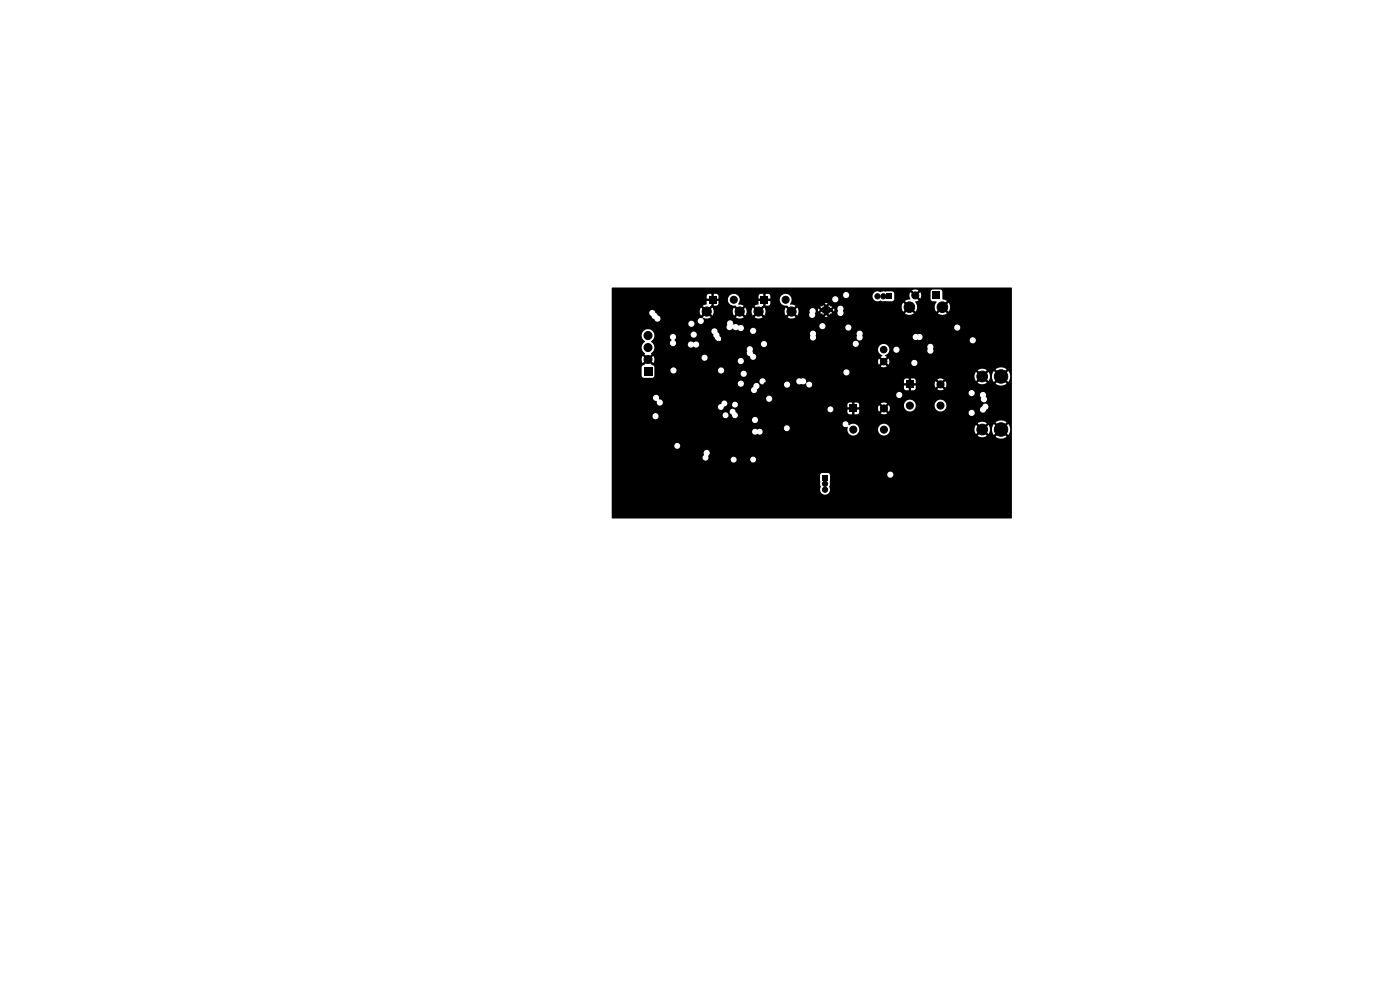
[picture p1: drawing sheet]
<svg xmlns="http://www.w3.org/2000/svg" width="297mm" height="210mm" viewBox="0 0 297 210" stroke-linecap="round" stroke-linejoin="round" font-family="sans-serif">
<path d="M136.6 77.9h1.7v1.7h-1.7zM150.4 62.8h1.5v1.5h-1.5zM161.4 62.8h1.5v1.5h-1.5zM188.1 62.3h1.1v1.1h-1.1zM197.9 61.9h1.5v1.5h-1.5zM129.8 61h84.8v49h-84.7l-.1-.1v-9.1h44.2v1.9l.1 .5a1.1 1.1 0 0 0 .9 1.7 1.1 1.1 0 0 0 .9-1.7l.2-.5v-1.9h12.1v.1a.65 .65 0 0 0 1.1 .3 .65 .65 0 0 0-.2-1.1 .65 .65 0 0 0-.9 .7h-12.1l-.4-.5h-1.3l-.3 .2-.1 .3h-44.2v-3.8h19.2a.63 .63 0 0 0 .5 .7 .63 .63 0 0 0 .7-.3h4.8v.2a.63 .63 0 0 0 .7 .5 .63 .63 0 0 0 .6-.7h2.8v.2a.63 .63 0 0 0 1 .4 .63 .63 0 0 0 0-1 .63 .63 0 0 0-1 .4l-2.9-.1a.63 .63 0 0 0-.6-.4 .63 .63 0 0 0-.6 .5h-4.8v-.6a.69 .69 0 0 0 .2-1.1 .69 .69 0 0 0-1.1 .1l.1 .7-.4 .5h-19.2v-2.5h13.2v.2a.63 .63 0 0 0 1 .4 .63 .63 0 0 0 0-1 .63 .63 0 0 0-1 .4h-13.2v-3h29.7v.2a.75 .75 0 0 0 1.3 .4 .65 .65 0 0 0 .9-.2 .65 .65 0 0 0-.2-.9 .65 .65 0 0 0-.9 .1l-.4-.1a.63 .63 0 0 0-.7 .5h-29.7v-.7h36.5v.1a.63 .63 0 0 0 1 .5 .63 .63 0 0 0 0-1.1 .63 .63 0 0 0-1 .5h-36.5v-.9h48.9v.2a.84 .84 0 0 0 1.1 .5 1.27 1.27 0 0 0 1 1.8 1.27 1.27 0 0 0 1.5-1.4h4v.2a1.25 1.25 0 0 0 1.3 1.2 1.25 1.25 0 0 0 1.2-1.4h17.9l.3 1.1 .7-.7 .3 .4-.6 .6 .1 .1a1.63 1.63 0 0 0 1.8-.1l-.6-.6 .4-.4 .6 .7 .3-1.1h.4l.1 .7 .3 .6 .7-.7 .4 .3-.7 .7a1.91 1.91 0 0 0 2.3 0l-.7-.7 .4-.3 .7 .7 .1-.1a1.92 1.92 0 0 0-.1-2.3l-.7 .7-.4-.3 .7-.7-.1-.1a1.92 1.92 0 0 0-2.2 .1l.7 .7-.4 .3-.7-.7-.4 1.1h-.4l-.3-.9-.6 .7-.4-.4 .6-.7a1.62 1.62 0 0 0-1.9 .1l.6 .6-.3 .4-.7-.7-.3 .9h-17.9a1.25 1.25 0 0 0-1.3-1.1 1.25 1.25 0 0 0-1.2 1.1h-4l-.1-.2a1.32 1.32 0 0 0-2.1-.6 .68 .68 0 0 0-.5-.8 .68 .68 0 0 0-.9 .5h-48.9v-.7h29.7v.1a.65 .65 0 0 0 1.1 .3 .65 .65 0 0 0-.2-1.1 .65 .65 0 0 0-.9 .7h-29.7v-.8h8.6v.1a.65 .65 0 0 0 .9 .4 .65 .65 0 0 0 .4-.9h13.6v.2a.63 .63 0 0 0 1 .4 .63 .63 0 0 0 0-1 .63 .63 0 0 0-1 .4h-13.7a.65 .65 0 0 0-.7-.3 .65 .65 0 0 0-.5 .7h-8.6v-1.1h25l.1 .4 .4 .3a.66 .66 0 0 0 .6 .7 .66 .66 0 0 0 .7-.6 .66 .66 0 0 0-.6-.7v-.4l-.3-.2h19.8v.1a.63 .63 0 0 0 1 .5 .63 .63 0 0 0 0-1.1 .63 .63 0 0 0-1 .5l-20.1-.1-.5 .2-.1 .4h-25v-1h22.5a.66 .66 0 0 0 .7 .7 .66 .66 0 0 0 .6-.8l.5-.1 .2-.3h1v.1a.63 .63 0 0 0 .7 .6 .63 .63 0 0 0 .5-.7h23.3v.6h.8v.5h-.8v.7l.4 .3h.6v-.8h.5v.8l.8-.2 .2-.8h-.8v-.4h4.8l.2 .8 .5-.5 .4 .3-.5 .6a1.24 1.24 0 0 0 1.3 0h17.3a.65 .65 0 0 0 .6 .5 .65 .65 0 0 0 .7-.5 .65 .65 0 0 0-.5-.7h1.6v.1a.69 .69 0 0 0 .8 .4 .69 .69 0 0 0 .6-.6 .68 .68 0 0 0 .1-1.2 .68 .68 0 0 0-1.1 .6l-.3 .3-.1 .4-1.7-.1a.65 .65 0 0 0-.7 .8h-17.3l-.5-.6 .3-.3 .6 .5a1.24 1.24 0 0 0 0-1.4l-.6 .6-.3-.3 .2-.3h3.9a1.25 1.25 0 0 0 1.2 1.4 1.25 1.25 0 0 0 1.3-1.4h4v.2a1.25 1.25 0 0 0 1.9 1 1.25 1.25 0 0 0 0-2.1 1.25 1.25 0 0 0-1.9 .9h-4l-.1-.2a1.25 1.25 0 0 0-1.3-.9 1.25 1.25 0 0 0-1.1 1.1h-3.9l.3-.3a1.24 1.24 0 0 0-1.4 0l.6 .6-.4 .3-.5-.6-.2 .6h-4.8v-.1h.8l-.1-.8-.4-.2h-.5v.8h-.5v-.8h-.8l-.2 .4h-23.3a.63 .63 0 0 0-.6-.6 .63 .63 0 0 0-.6 .6h-1a.66 .66 0 0 0-.6-.8 .66 .66 0 0 0-.7 .7l-.5 .2-.2 .4h-22.5v-1.8h8.7l.2 .3 .4 .2a.34 .34 0 0 1 .3 .6 .67 .67 0 0 0 .8 .3 .67 .67 0 0 0 .4-.8 .67 .67 0 0 0-.8-.4h22.7a.65 .65 0 0 0 1 .4 .65 .65 0 0 0 0-1.1 .65 .65 0 0 0-1 .5v.2h-22.7v-.5l-.3-.3h50.6v.1a.65 .65 0 0 0 .9 .4 .65 .65 0 0 0 .3-.9h14.2v.1a.65 .65 0 0 0 1.1 .3h1.3l.2 .4a.69 .69 0 0 0 .4 1 .69 .69 0 0 0 .9-.3 .69 .69 0 0 0-.3-.9 .65 .65 0 0 0-.5-1 .65 .65 0 0 0-.7 .8l-1.3-.1a.65 .65 0 0 0-.3-1 .65 .65 0 0 0-.8 .7h-14.2l-.1-.2a.65 .65 0 0 0-.7-.1 .65 .65 0 0 0-.4 .7h-50.6l-.4-.2-.4 .3-.2 .5h-8.7v-1.7h29.5a.7 .7 0 0 0 .9 .6 .7 .7 0 0 0 .5-.9l.3-.3 .1-.5h5.2a.65 .65 0 0 0 .7 .5 .65 .65 0 0 0 .6-.5 .65 .65 0 0 0-.5-.7h1.8v.1a.87 .87 0 0 0 1.2 .4h.3l.6-.2a.68 .68 0 0 0 .5 .9 .68 .68 0 0 0 .8-.5 .68 .68 0 0 0-.4-.7 .68 .68 0 0 0-.8 .2l-.1-.5h20.8v.6h.8v.5h-.8v.7l.4 .3h.6v-.8h.5v.8l.8-.2 .2-.8h-.8v-.4h4.8l.2 .8 .5-.5 .4 .3-.5 .6a1.24 1.24 0 0 0 1.3 0l-.5-.6 .3-.3 .6 .5a1.24 1.24 0 0 0 0-1.4l-.6 .6-.3-.3 .5-.6a1.24 1.24 0 0 0-1.4 0l.6 .6-.4 .3-.5-.6-.2 .6h-4.8v-.1h.8l-.1-.8-.4-.2h-.5v.8h-.5v-.8h-.8l-.2 .4h-20.8a.8 .8 0 0 0-1.1-.4 .65 .65 0 0 0-1 .7l-2-.1a.65 .65 0 0 0-.6 .8l-5.3-.1a.72 .72 0 0 0-.8-.3 .72 .72 0 0 0-.4 .8l-.4 .3-.1 .4h-29.5v-1.3h26.7a.65 .65 0 0 0 .9 .5 .65 .65 0 0 0 .3-1h3.4v.1a.65 .65 0 0 0 1.1 .3 .65 .65 0 0 0-.2-1.1 .65 .65 0 0 0-.9 .7l-3.5-.1a.65 .65 0 0 0-.7-.1 .65 .65 0 0 0-.4 .7h-26.7v-10.4h6.3l.2 .8 .5 .6a1.48 1.48 0 0 0 0 2.5l-.1 .1 .6 .7-.3 .3-.7-.5a1.34 1.34 0 0 0 .1 1.4l.6-.6 .3 .3-1.2 1.1v2l.4 .3h1.9l.4-.2v-.5h18.3v.1a.65 .65 0 0 0 1.1 .2h48.5l.3 1.1 .7-.6 .3 .3-.6 .7 .1 .1a1.63 1.63 0 0 0 1.8-.1l-.6-.7 .4-.3 .6 .6 .3-1.1h.4l.1 .8 .3 .5 .7-.7 .4 .4-.7 .7a1.91 1.91 0 0 0 2.3 0l-.7-.7 .4-.4 .7 .7 .1-.1a1.92 1.92 0 0 0-.1-2.2l-.7 .7-.4-.4 .7-.7h-.1a1.92 1.92 0 0 0-2.2 0l.7 .7-.4 .4-.7-.7-.4 1h-.4l-.3-.8-.6 .6-.4-.3 .6-.7a1.62 1.62 0 0 0-1.9 0l.6 .7-.3 .3-.7-.6-.3 .8h-48.5l.2-.6h20.5a.65 .65 0 0 0 1 .4 .65 .65 0 0 0 0-1.1 .65 .65 0 0 0-1 .5v.2h-20.5a.65 .65 0 0 0-.8-.4 .65 .65 0 0 0-.5 .7h-18.3v-.7h3.4v.1a.65 .65 0 0 0 .7 .4 .65 .65 0 0 0 .6-.5h8.8v.1a.65 .65 0 0 0 1.1 .3 .65 .65 0 0 0-.2-1.1 .65 .65 0 0 0-.9 .7h-8.8v-.2a.65 .65 0 0 0-.7-.6 .65 .65 0 0 0-.6 .8h-3.4v-1h48a1.19 1.19 0 0 0 1.3 0l-.6-.6-.7 .6h-48l-1.2-1 .4-.3 .6 .6 .2-.4h17.7v.2a.65 .65 0 0 0 .7 .4 .65 .65 0 0 0 .6-.6h28.5l.2 .8 .6-.6a.35 .35 0 0 0 .4 .3 .35 .35 0 0 0 .3-.4l.7 .7 .1-.3h4.7v.1a.65 .65 0 0 0 1.1 .3 .65 .65 0 0 0-.2-1.1 .65 .65 0 0 0-.9 .7h-4.7l.1-.5-.2-.5-.7 .6a.38 .38 0 0 0-.4-.3 .38 .38 0 0 0-.3 .3l-.6-.6-.2 .5h-28.5a.65 .65 0 0 0-.7-.7 .65 .65 0 0 0-.6 .7h-17.7v-.6h10a.65 .65 0 0 0 1 .4 .65 .65 0 0 0 0-1.1 .65 .65 0 0 0-1 .5v.2h-10l-.2-.5-.6 .6-.4-.3 .6-.7-.1-.2 .7-.7h19.6l.1 .2a.89 .89 0 0 0 .6 1.3 .67 .67 0 0 0 .7 .6 .67 .67 0 0 0 .6-.7 .67 .67 0 0 0-.7-.6l-.1-.5 .1-.4h26.6v.2a1.42 1.42 0 0 0 .9 1.1l-.4 .3 .7 .7 .6-.7-.3-.2v-.2a1.19 1.19 0 0 0 .9-1h.8v.1a.65 .65 0 0 0 1.1 .3 .65 .65 0 0 0-.1-1h6.2l.1 .2a.72 .72 0 0 0 .1 1 .72 .72 0 0 0 1 0 .72 .72 0 0 0 0-1 .65 .65 0 0 0-.4-1 .65 .65 0 0 0-.8 .8l-6.3-.1a.65 .65 0 0 0-.9 .7h-.8v-.2a1.2 1.2 0 0 0-1.2-1.1 1.2 1.2 0 0 0-1.2 1.1l-26.6-.1a.65 .65 0 0 0-.7-.6 .65 .65 0 0 0-.6 .8h-19.6v-.4a1.7 1.7 0 0 0-.7-1.4l.7-.8h3.3l.4 .5a.7 .7 0 0 0-.3 1 .7 .7 0 0 0 1.1 .1h2.6a.79 .79 0 0 0 1.3 .3l.4 .2h.4l.3-.6h13.1a.65 .65 0 0 0 .7 .5 .65 .65 0 0 0 .6-.6h18.2v.1a.65 .65 0 0 0 1.1 .3 .65 .65 0 0 0-.2-1.1 .65 .65 0 0 0-.9 .7l-18.2-.1a.65 .65 0 0 0-.7-.6 .65 .65 0 0 0-.6 .8h-13.1v-.2a.82 .82 0 0 0-1.3-.3l-.2-.1a.65 .65 0 0 0-.9 .7h-2.6l.1-.6-.3-.5 .3-.5-.1-.5h3.2v.1a.65 .65 0 0 0 1.2 .2 .65 .65 0 0 0-.4-1h3.6l.8 1.3a.67 .67 0 0 0 .4 .8 .67 .67 0 0 0 .8-.2h52.8v.1a.65 .65 0 0 0 1.1 .3 .65 .65 0 0 0-.2-1.1 .65 .65 0 0 0-.9 .7h-52.8l.1-.6-.4-.4v-.4h19.2l.1 .2a.71 .71 0 0 0 .1 1 .71 .71 0 0 0 1-.1 .71 .71 0 0 0 0-.9l.1-.2h8.6l.1 .2a.69 .69 0 0 0 .3 1.1 .69 .69 0 0 0 .9-.6h10.6v.1a.91 .91 0 0 0 1.2 .4 .68 .68 0 0 0 .9-.8 .68 .68 0 0 0-1.1-.4h-.6l-.3 .3-.1 .4h-10.6l-.1-.4a.66 .66 0 0 0-.3-1 .66 .66 0 0 0-.9 .7h-8.6v-.2a.65 .65 0 0 0-.7-.6 .65 .65 0 0 0-.6 .8h-19.2l-.4-.5v-.1h6.9v.1a.65 .65 0 0 0 1.1 .3 .65 .65 0 0 0-.2-1.1 .65 .65 0 0 0-.9 .7l-6.9-.1a.65 .65 0 0 0-.7-.6 .65 .65 0 0 0-.6 .8l-3.8-.1a.65 .65 0 0 0-.6 .8l-3.3-.1a.65 .65 0 0 0-.7-.1 .65 .65 0 0 0-.4 .7l-3.3-.1a1.35 1.35 0 0 0-1.1-1.7 1.35 1.35 0 0 0-1.6 1.3h-6.3v-1.6h24.3v.1a.72 .72 0 0 0 .7 .4 .72 .72 0 0 0 .6-.3l.5 .3h.4a.51 .51 0 0 1 .7 .2 .65 .65 0 0 0 .7-.2 .65 .65 0 0 0 0-.7h16.1v.1a.65 .65 0 0 0 .6 .4 .65 .65 0 0 0 .6-.2h4.3v.1a.65 .65 0 0 0 .7 .4 .65 .65 0 0 0 .6-.5h21.8v.1a.65 .65 0 0 0 1.1 .3 .65 .65 0 0 0-.2-1.1 .65 .65 0 0 0-.9 .7h-21.8v-.2a.65 .65 0 0 0-.7-.6 .65 .65 0 0 0-.6 .8l-4.3-.1a.65 .65 0 0 0-.4-1 .65 .65 0 0 0-.8 .8l-16.1-.1a.83 .83 0 0 0-1-.1l-.4-.3h-.7a.71 .71 0 0 0-.8-.9 .71 .71 0 0 0-.5 1.1l-.2 .5h-24.3v-.7h16.2v.1a.65 .65 0 0 0 1.1 .3 .65 .65 0 0 0-.1-1h1v.1a.69 .69 0 0 0 1.1 .3 .69 .69 0 0 0 0-1.1l.1-.1a1.53 1.53 0 0 0 1.6-.1l-.6-.6 .3-.4 .7 .6a1.46 1.46 0 0 0-.1-1.7l-.6 .6-.3-.3 .7-.7v-.8h.5v.8h.8l.2-.4v-.6h-.8l.1-.3h2.7a1.34 1.34 0 0 0 1.6 1.3l.7 .7-.4 .3-.6-.5a1.46 1.46 0 0 0 0 1.6l.6-.6 .4 .4-.6 .7a1.47 1.47 0 0 0 1.7-.1l-.6-.6 .3-.4 .6 .6 .3-.7h1l.3 .7 .6-.6 .4 .4-.6 .7a1.47 1.47 0 0 0 1.7-.1l-.6-.6 .3-.4 .7 .6a1.46 1.46 0 0 0-.1-1.7l-.6 .6-.3-.3 .7-.7v-.8h.5v.8h.8l.2-.4v-.6h-.8l.1-.3h2.7a1.34 1.34 0 0 0 1.6 1.3l.7 .7-.4 .3-.6-.5a1.47 1.47 0 0 0 0 1.6l.6-.6 .4 .4-.6 .7a1.47 1.47 0 0 0 1.7-.1l-.6-.6 .3-.4 .6 .6h2.5a.65 .65 0 0 0 .5 .5 .65 .65 0 0 0 .7-.2h2.8l-.3-.4-.4 .4h-2.1l.1-.8 1.6 .1 .1 .3 .3-.3h-.3l.7 .1 .3-.1 .3 .3 .1-.3 .6-.1-.4-.3-.4 .4-.5-.1-.7 .1-.3-.4h1h-1l-.3 .3h-1.1l.1-.3v-.4h.5l.1 .4 .3-.4 .4 .2 2.3-.1 .3 .3 .1-.5h.6l.2 .3a.71 .71 0 0 0 0 1 .71 .71 0 0 0 1-.1 .71 .71 0 0 0 0-.9l.1-.5-.1-.4h12.5l.3 1.1 .6-.6 .4 .3-.6 .7 .1 .1a1.61 1.61 0 0 0 1.8-.1l-.7-.7 .4-.3 .6 .6 .1-.1a1.91 1.91 0 0 0-.1-2l.7-.3-.6-.6 .4-.3 .5 .6a1.24 1.24 0 0 0 0-1.4l-.5 .5-.4-.3 .3-.3h2.8l.1 1.8 .3 .2h.8l.1 .2a1.66 1.66 0 0 0-.1 2l.6-.6 .4 .3-.6 .7 .1 .1a1.61 1.61 0 0 0 1.8-.1l-.7-.7 .4-.3 .6 .6 .1-.1a1.62 1.62 0 0 0-.1-1.8l-.6 .6-.4-.3 .7-.6-1-.4v-1.7l-.2-.3-1.9-.1-.4 .5h-2.8l.3-.3a1.24 1.24 0 0 0-1.4 0l.5 .6-.3 .3-.6-.5a1.58 1.58 0 0 0 0 1.5l-1.1 .4 .6 .6-.4 .3-.6-.6-.3 .8h-12.6a.65 .65 0 0 0-.7-.1 .65 .65 0 0 0-.4 .7h-.6l-.1-.2-.3 .4h-2.2l-.5-.1-.3-.3-.1 .3h-.5a.68 .68 0 0 0-1-.2 .68 .68 0 0 0-.2 .9l-.2 .5h-2.4l.1-.2a1.46 1.46 0 0 0-.2-1.5l-.6 .6-.3-.3 .4-.4h5.4l.3 .3h1h-1l.4-.4 .6 .1 .5-.1 .4 .4 .4-.3-.5-.1-.2-.3-.3 .3h-.7l-.3-.3-.1 .3-.5 .1h-5.4l.2-.2-.5-.2-.7-.1v-.2l7.3-.1 .4 .4 .3-.4h-7.9l.2-.7h8.6a.65 .65 0 0 0 1 .4 .65 .65 0 0 0 0-1.1 .65 .65 0 0 0-1 .5v.2h-8.6l-.4-.9h11.3a.65 .65 0 0 0 .6 .5 .65 .65 0 0 0 .7-.4h5v.2a1.15 1.15 0 0 0 1.7 .8l.5 .1h1.9l.5-.4v-1.3l-.3-.3-2.1-.1a1.29 1.29 0 0 1-1.3 0l-.5 .2-.4 .8h-5a.65 .65 0 0 0-.6-.9 .65 .65 0 0 0-.7 .8l-11.3-.1a1.25 1.25 0 0 0-2.1 .9h-2.7l-.1-.2h.8v-.6l-.2-.3-.8-.1v.9h-.5v-.9l-.7 .1-.3 .3v.6h.8v.5h-.8v.8l-.8 .3 .6 .6-.4 .3-.6-.6-.3 1h-1l-.3-1-.6 .6-.3-.3 .6-.6-1.2-.3a1.29 1.29 0 0 0-.3-2.1 1.29 1.29 0 0 0-1.9 1h-2.7l-.1-.2h.8l-.1-.8-.9-.2v.9h-.5v-.9h-.6l-.3 .3-.1 .7h.8v.5h-.8v.8l-.8 .3 .6 .6-.4 .3-.6-.6a1.46 1.46 0 0 0 0 1.7l.6-.6 .4 .4-.8 .8a.65 .65 0 0 0-.9 .7l-1.1-.1a.65 .65 0 0 0-.9 .7h-16.2v-2.3h7.9l.7 .9 .3 .2a.81 .81 0 0 0 1.3 .4 .76 .76 0 0 0-.5-1.2l-.4-.4a.69 .69 0 0 0-.7-.7 .69 .69 0 0 0-.7 .8h-7.9zM180.3 85.9h1.5v1.5h-1.5zM192.3 80.8h1.5v1.5h-1.5zM174.5 100.8h1.1v1.1h-1.1z" fill="#000"/>
<g fill="#000" stroke="#000" stroke-width=".21">
<circle cx="132.2" cy="63.5" r="1.9"/>
<circle cx="136.8" cy="65.9" r=".3"/>
<circle cx="137.5" cy="73.7" r=".85"/>
<circle cx="137.5" cy="76.3" r=".85"/>
<circle cx="137.5" cy="71.2" r=".85"/>
<circle cx="140.5" cy="64.2" r=".3"/>
<circle cx="141.5" cy="76.3" r=".3"/>
<circle cx="143.7" cy="67.5" r=".3"/>
<circle cx="144.4" cy="79" r=".3"/>
<circle cx="144.4" cy="77.8" r=".3"/>
<circle cx="144.4" cy="76.6" r=".3"/>
<circle cx="146.9" cy="64.2" r=".3"/>
<circle cx="148.8" cy="72.7" r=".3"/>
<circle cx="149.9" cy="66.1" r=".97"/>
<circle cx="150.6" cy="74.2" r=".3"/>
<circle cx="151.7" cy="72.4" r=".3"/>
<circle cx="152.4" cy="72.7" r=".3"/>
<circle cx="154.6" cy="78.1" r=".22"/>
<circle cx="154.6" cy="79.1" r=".22"/>
<circle cx="155.6" cy="78.1" r=".22"/>
<circle cx="155.6" cy="79.1" r=".22"/>
<circle cx="155.7" cy="63.6" r=".75"/>
<circle cx="156.6" cy="78.1" r=".22"/>
<circle cx="156.6" cy="79.1" r=".22"/>
<circle cx="156.9" cy="66.1" r=".97"/>
<circle cx="157.9" cy="72.7" r=".3"/>
<circle cx="160.9" cy="66.1" r=".97"/>
<circle cx="162.5" cy="75.3" r=".3"/>
<circle cx="162.9" cy="76.1" r=".3"/>
<circle cx="163.2" cy="78.4" r=".3"/>
<circle cx="163.5" cy="77.3" r=".3"/>
<circle cx="166.7" cy="63.6" r=".75"/>
<circle cx="167.9" cy="66.1" r=".97"/>
<circle cx="169.1" cy="67.8" r=".3"/>
<circle cx="171.8" cy="62" r=".3"/>
<circle cx="173.7" cy="72.2" r=".3"/>
<circle cx="173.8" cy="75.8" r=".3"/>
<circle cx="173.8" cy="74.8" r=".3"/>
<circle cx="173.8" cy="77.8" r=".3"/>
<circle cx="173.8" cy="76.8" r=".3"/>
<circle cx="174.3" cy="77.3" r=".3"/>
<circle cx="174.3" cy="65.8" r=".25"/>
<circle cx="174.3" cy="75.3" r=".3"/>
<circle cx="174.3" cy="76.3" r=".3"/>
<circle cx="175.3" cy="65" r=".25"/>
<circle cx="175.3" cy="65.8" r=".25"/>
<circle cx="175.3" cy="66.5" r=".25"/>
<circle cx="176.2" cy="65.8" r=".25"/>
<circle cx="176.4" cy="76.7" r=".22"/>
<circle cx="176.4" cy="76" r=".23"/>
<circle cx="177.1" cy="76.7" r=".22"/>
<circle cx="177.1" cy="76" r=".23"/>
<circle cx="177.4" cy="67.9" r=".3"/>
<circle cx="177.9" cy="76.7" r=".22"/>
<circle cx="177.9" cy="76" r=".23"/>
<circle cx="178.6" cy="76.7" r=".22"/>
<circle cx="178.6" cy="76" r=".22"/>
<circle cx="179.3" cy="63.8" r=".3"/>
<circle cx="180.3" cy="77.5" r=".3"/>
<circle cx="180.3" cy="76.7" r=".3"/>
<circle cx="180.3" cy="75.9" r=".3"/>
<circle cx="180.8" cy="76.3" r=".3"/>
<circle cx="180.8" cy="77.1" r=".3"/>
<circle cx="185.1" cy="72.6" r=".3"/>
<circle cx="185.3" cy="78.3" r=".3"/>
<circle cx="185.9" cy="68.6" r=".3"/>
<circle cx="186.2" cy="62.9" r=".55"/>
<circle cx="187.4" cy="62.9" r=".55"/>
<circle cx="187.5" cy="74.2" r=".7"/>
<circle cx="187.5" cy="76.7" r=".7"/>
<circle cx="187.6" cy="70.8" r=".3"/>
<circle cx="189" cy="68.4" r=".3"/>
<circle cx="190.1" cy="78.3" r=".3"/>
<circle cx="192.2" cy="72.4" r=".3"/>
<circle cx="192.9" cy="65.2" r="1.12"/>
<circle cx="194.2" cy="62.7" r=".75"/>
<circle cx="194.4" cy="74.7" r=".22"/>
<circle cx="194.4" cy="74" r=".23"/>
<circle cx="195.1" cy="74.7" r=".22"/>
<circle cx="195.1" cy="74" r=".22"/>
<circle cx="197.9" cy="77.9" r=".3"/>
<circle cx="198" cy="71.5" r=".3"/>
<circle cx="199.3" cy="71.5" r=".3"/>
<circle cx="199.4" cy="74.4" r=".3"/>
<circle cx="199.9" cy="65.2" r="1.12"/>
<circle cx="204.1" cy="73.4" r=".3"/>
<circle cx="206.3" cy="74.7" r=".3"/>
<circle cx="208.4" cy="79.9" r="1.14"/>
<circle cx="208.6" cy="75.1" r=".3"/>
<circle cx="212.2" cy="63.5" r="1.9"/>
<circle cx="212.4" cy="79.9" r="1.42"/>
<circle cx="213.8" cy="73.8" r=".3"/>
<circle cx="214.1" cy="72.9" r=".3"/>
<circle cx="137.8" cy="83.4" r=".3"/>
<circle cx="145.3" cy="85.7" r=".3"/>
<circle cx="146.2" cy="96.8" r=".25"/>
<circle cx="146.2" cy="95.8" r=".25"/>
<circle cx="147.4" cy="98.3" r=".25"/>
<circle cx="147.4" cy="99.3" r=".25"/>
<circle cx="150.7" cy="98.3" r=".25"/>
<circle cx="151.3" cy="82.6" r=".3"/>
<circle cx="154.4" cy="92.2" r=".23"/>
<circle cx="154.4" cy="91.2" r=".23"/>
<circle cx="154.4" cy="94.2" r=".23"/>
<circle cx="154.4" cy="93.2" r=".23"/>
<circle cx="154.6" cy="80.1" r=".22"/>
<circle cx="155.4" cy="92.2" r=".23"/>
<circle cx="155.4" cy="91.2" r=".23"/>
<circle cx="155.4" cy="93.2" r=".23"/>
<circle cx="155.4" cy="94.2" r=".23"/>
<circle cx="155.6" cy="80.1" r=".22"/>
<circle cx="156.4" cy="91.2" r=".23"/>
<circle cx="156.4" cy="92.2" r=".23"/>
<circle cx="156.4" cy="94.2" r=".23"/>
<circle cx="156.4" cy="93.2" r=".23"/>
<circle cx="156.6" cy="80.1" r=".22"/>
<circle cx="157.4" cy="91.2" r=".23"/>
<circle cx="157.4" cy="92.2" r=".23"/>
<circle cx="157.4" cy="93.2" r=".23"/>
<circle cx="157.4" cy="94.2" r=".23"/>
<circle cx="159.7" cy="87.8" r=".25"/>
<circle cx="159.7" cy="84.6" r=".3"/>
<circle cx="160.6" cy="90.3" r=".25"/>
<circle cx="161.4" cy="93.6" r=".25"/>
<circle cx="162.4" cy="81.5" r=".3"/>
<circle cx="162.9" cy="88.8" r=".25"/>
<circle cx="163.2" cy="82" r=".3"/>
<circle cx="163.4" cy="98.6" r=".25"/>
<circle cx="164.9" cy="99.1" r=".25"/>
<circle cx="164.9" cy="94.3" r=".25"/>
<circle cx="166.2" cy="93.8" r=".25"/>
<circle cx="174.1" cy="80.2" r=".3"/>
<circle cx="181" cy="91.1" r=".75"/>
<circle cx="187.5" cy="86.6" r=".75"/>
<circle cx="187.5" cy="91.1" r=".75"/>
<circle cx="193" cy="86" r=".75"/>
<circle cx="199.5" cy="81.5" r=".75"/>
<circle cx="199.5" cy="86" r=".75"/>
<circle cx="206.7" cy="89.7" r=".3"/>
<circle cx="206.8" cy="81.2" r=".3"/>
<circle cx="208.4" cy="91.1" r="1.14"/>
<circle cx="209.4" cy="98.5" r=".3"/>
<circle cx="211" cy="88.7" r=".3"/>
<circle cx="211" cy="82.1" r=".3"/>
<circle cx="211.4" cy="85.2" r=".3"/>
<circle cx="211.7" cy="86.9" r=".3"/>
<circle cx="212.4" cy="91.1" r="1.43"/>
<circle cx="132.2" cy="107.5" r="1.9"/>
<circle cx="164.2" cy="102.6" r=".3"/>
<circle cx="165.9" cy="102.6" r=".3"/>
<circle cx="167.2" cy="102.6" r=".3"/>
<circle cx="168.4" cy="102.6" r=".3"/>
<circle cx="169.5" cy="102.6" r=".3"/>
<circle cx="170.7" cy="102.6" r=".3"/>
<circle cx="175" cy="102.6" r=".55"/>
<circle cx="175" cy="103.9" r=".55"/>
<circle cx="212.2" cy="107.5" r="1.9"/>
</g>
</svg>
